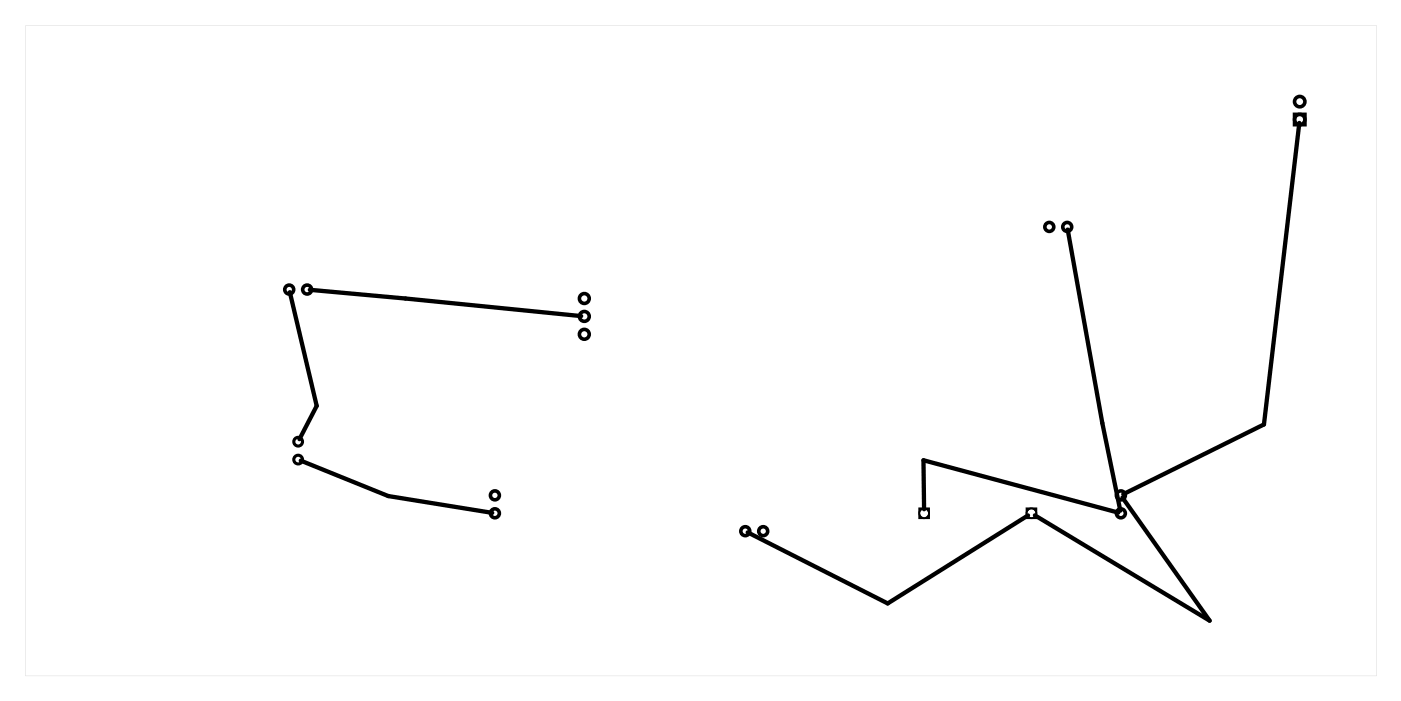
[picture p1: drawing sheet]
<svg xmlns="http://www.w3.org/2000/svg" width="199mm" height="99mm" viewBox="0 0 199 99" stroke-linecap="round" stroke-linejoin="round" font-family="sans-serif">
<g fill="#000">
<path d="M3.6 3.6h191.9v92.3h-191.9zM3.6 3.6v92.3h191.9v-92.3z"/>
<path d="M130.4 72h1.7v1.7h-1.7zM130.7 72.8a.57 .57 0 0 0 1.1 0 .57 .57 0 0 0-1.1 0z"/>
<path d="M145.7 72h1.6v1.7h-1.6zM145.9 72.8a.6 .6 0 0 0 1.2 0 .6 .6 0 0 0-1.2 0z"/>
</g>
<g fill="none" stroke="#000" stroke-width=".44">
<circle cx="42.3" cy="62.7" r=".62"/>
<circle cx="42.3" cy="65.2" r=".62"/>
</g>
<g fill="none" stroke="#000" stroke-width=".51">
<path d="M183.8 16.2h1.5v1.5h-1.5z"/>
<circle cx="184.6" cy="17" r=".74"/>
<circle cx="184.6" cy="14.4" r=".74"/>
<circle cx="149" cy="32.2" r=".64"/>
<circle cx="151.6" cy="32.2" r=".64"/>
<circle cx="41.1" cy="41.1" r=".64"/>
<circle cx="43.6" cy="41.1" r=".64"/>
<circle cx="83" cy="42.4" r=".7"/>
<circle cx="83" cy="44.9" r=".7"/>
<circle cx="83" cy="47.4" r=".7"/>
<circle cx="70.3" cy="72.8" r=".64"/>
<circle cx="70.3" cy="70.3" r=".64"/>
<circle cx="105.8" cy="75.4" r=".64"/>
<circle cx="108.4" cy="75.4" r=".64"/>
<circle cx="159.2" cy="70.3" r=".64"/>
<circle cx="159.2" cy="72.8" r=".64"/>
</g>
<g fill="none" stroke="#000" stroke-width=".25">
<circle cx="131.2" cy="72.8" r=".7"/>
<circle cx="146.5" cy="72.8" r=".7"/>
</g>
<path d="M184.5 17.4l-5 42.8-20 9.9M151.6 32.6l4.9 27.4 2.6 12.5M41.2 41.5l3.8 16.1-2.5 4.7M44 41.1l13.6 1.3 24.9 2.5M42.7 65.4l12.4 5 14.8 2.4M131.2 72.3l-.1-7 27.7 7.4M146 73.1l-19.9 12.5-19.9-10M159.4 70.6l12.4 17.5-24.8-15" fill="none" stroke="#000" stroke-width=".61"/>
</svg>
